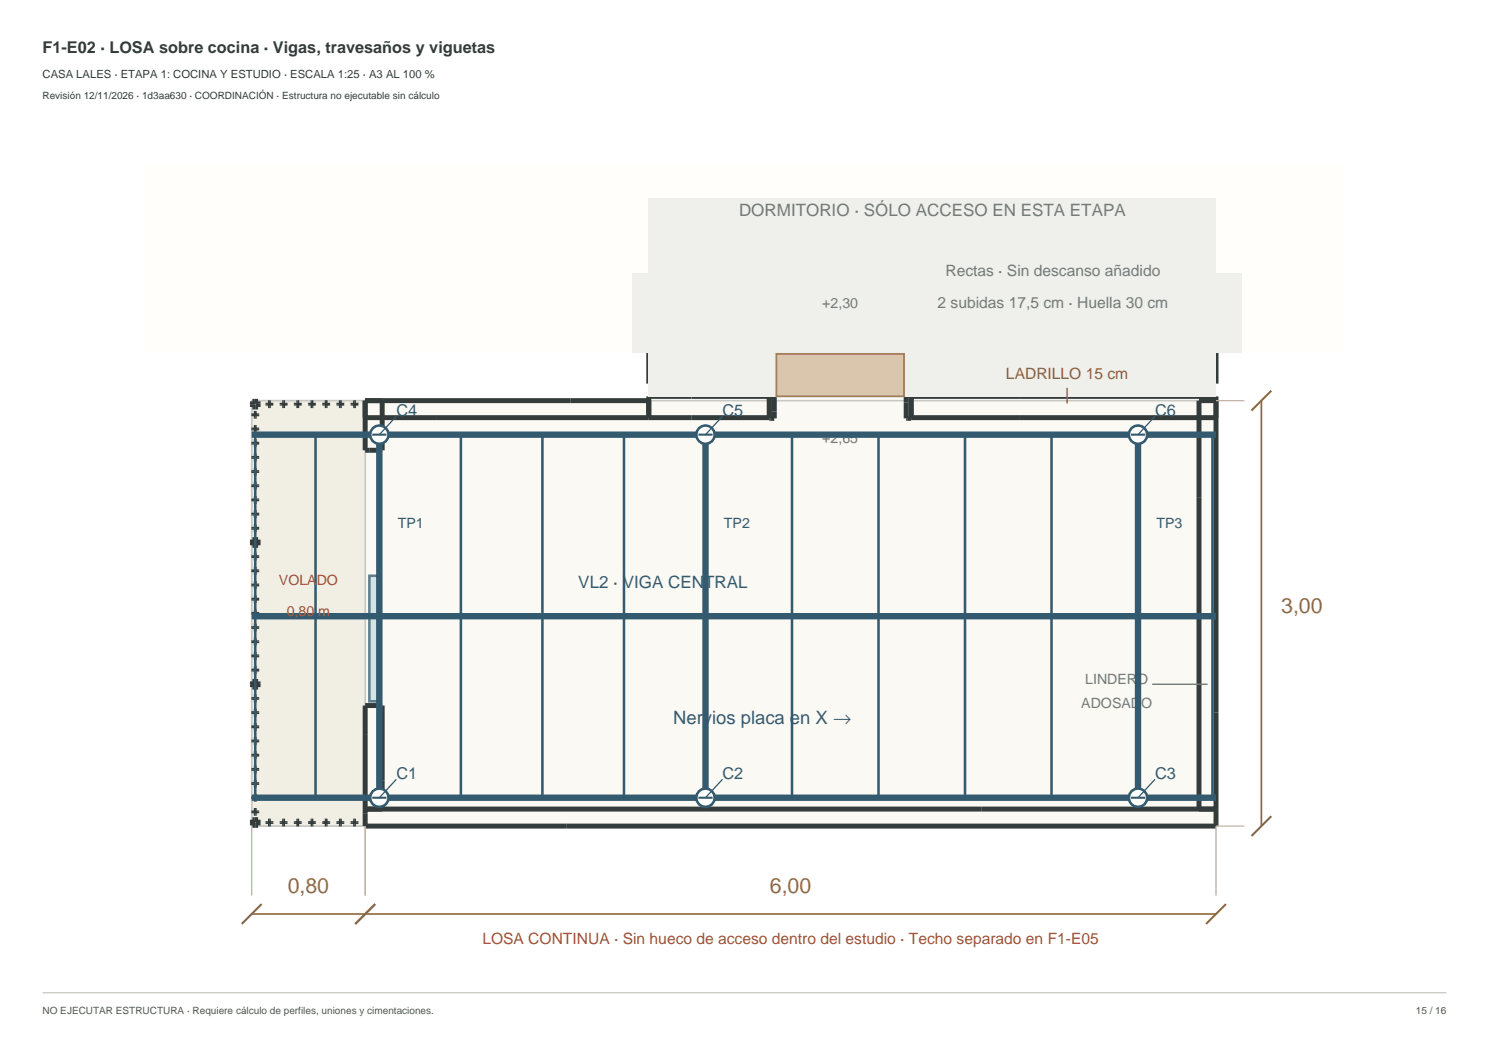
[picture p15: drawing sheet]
<svg xmlns="http://www.w3.org/2000/svg" width="420mm" height="297mm" viewBox="0 0 420 297" stroke-linecap="round" stroke-linejoin="round" font-family="sans-serif">
<defs><g id="words">
<g font-size="6" fill="#936c40">
<text x="361.4" y="173">3,00</text>
<text x="81.2" y="251.8">0,80</text>
<text x="217.2" y="251.8">6,00</text>
</g>
<text font-size="5.2" fill="#345a70" x="189.9" y="204.2">Nervios placa en X →</text>
<text font-size="4.8" fill="#747c76" x="208.5" y="61">DORMITORIO · SÓLO ACCESO EN ESTA ETAPA</text>
<text font-size="4.8" fill="#345a70" x="163.1" y="165.8">VL2 · VIGA CENTRAL</text>
<text font-size="4.6" fill="#343c3b" x="12" y="15">F1-E02 · LOSA sobre cocina · Vigas, travesaños y viguetas</text>
<g font-size="4.6" fill="#345a70">
<text x="111.8" y="117.4">C4</text>
<text x="203.8" y="117.4">C5</text>
<text x="325.8" y="117.4">C6</text>
<text x="111.8" y="219.8">C1</text>
<text x="203.8" y="219.8">C2</text>
<text x="325.8" y="219.8">C3</text>
</g>
<g font-size="4.4" fill="#747c76">
<text x="266.7" y="77.8">Rectas · Sin descanso añadido</text>
<text x="264.5" y="87">2 subidas 17,5 cm · Huella 30 cm</text>
</g>
<text font-size="4.4" fill="#8c5b36" x="283.8" y="107">LADRILLO 15 cm</text>
<text font-size="4.4" fill="#a44d37" x="136.1" y="266.2">LOSA CONTINUA · Sin hueco de acceso dentro del estudio · Techo separado en F1-E05</text>
<g font-size="4" fill="#747c76">
<text x="231.9" y="87">+2,30</text>
<text x="231.9" y="125">+2,65</text>
</g>
<g font-size="4" fill="#345a70">
<text x="112.2" y="149">TP1</text>
<text x="204.2" y="149">TP2</text>
<text x="326.2" y="149">TP3</text>
</g>
<g font-size="4" fill="#a44d37">
<text x="78.7" y="165">VOLADO</text>
<text x="80.9" y="173.8">0,80 m</text>
</g>
<g font-size="4" fill="#737b73">
<text x="306.1" y="193">LINDERO</text>
<text x="305" y="199.8">ADOSADO</text>
</g>
<text font-size="3.2" fill="#343c3b" x="12" y="22">CASA LALES · ETAPA 1: COCINA Y ESTUDIO · ESCALA 1:25 · A3 AL 100 %</text>
<text font-size="2.8" fill="#343c3b" x="12" y="28">Revisión 12/11/2026 · 1d3aa630 · COORDINACIÓN · Estructura no ejecutable sin cálculo</text>
<g font-size="2.8" fill="#515950">
<text x="12" y="286">NO EJECUTAR ESTRUCTURA · Requiere cálculo de perfiles, uniones y cimentaciones.</text>
<text x="399.4" y="286">15 / 16</text>
</g>
</g></defs>
<path d="M103 113h240v120h-240z" fill-rule="evenodd" fill="#fbf9f3" stroke="#c7c9c3" stroke-width=".48"/>
<path d="M71 113h32v120h-32z" fill-rule="evenodd" fill="#f1eee4" stroke="#c7c9c3" stroke-width=".48"/>
<g fill="none" stroke="#343c3b" stroke-width="1.4" stroke-linecap="butt">
<path d="M343 47v61.2h-4.8v-61.2M183 82h4.8v26.2h-4.8zM71.2 113.2h1.6v1.6h-1.6zM71.6 116.6h.8v.8h-.8zM75.6 113.6h.8v.8h-.8zM79.6 113.6h.8v.8h-.8zM83.6 113.6h.8v.8h-.8zM87.6 113.6h.8v.8h-.8zM91.6 113.6h.8v.8h-.8zM95.6 113.6h.8v.8h-.8zM99.6 113.6h.8v.8h-.8zM103 117.8h114"/>
<path d="M107.8 113v14h-4.8v-14h80M217 111.8h-34v6M217 111.6h1.4v6.4h-1.4zM255.6 111.6h1.4v6.4h-1.4zM257 111.8h86v121.2h-240v-34h4.8v29.2M257 117.8h86M343 113h-4.8v115.2M71.6 120.6h.8v.8h-.8zM71.6 124.6h.8v.8h-.8zM71.6 128.6h.8v.8h-.8zM71.6 132.6h.8v.8h-.8zM71.6 136.6h.8v.8h-.8z"/>
<path d="M71.2 152.2h1.6v1.6h-1.6zM71.6 140.6h.8v.8h-.8zM71.6 144.6h.8v.8h-.8zM71.6 148.6h.8v.8h-.8zM71.6 152.6h.8v.8h-.8zM71.6 156.6h.8v.8h-.8zM71.6 160.6h.8v.8h-.8zM71.6 164.6h.8v.8h-.8zM71.6 168.6h.8v.8h-.8zM71.6 172.6h.8v.8h-.8zM71.6 176.6h.8v.8h-.8zM71.2 192.2h1.6v1.6h-1.6z"/>
<path d="M71.6 180.6h.8v.8h-.8zM71.6 184.6h.8v.8h-.8zM71.6 188.6h.8v.8h-.8zM71.6 192.6h.8v.8h-.8zM71.6 196.6h.8v.8h-.8zM71.6 200.6h.8v.8h-.8zM71.6 204.6h.8v.8h-.8zM71.6 208.6h.8v.8h-.8zM71.6 212.6h.8v.8h-.8zM71.6 216.6h.8v.8h-.8zM71.2 231.2h1.6v1.6h-1.6zM71.6 228.6h.8v.8h-.8z"/>
<path d="M71.6 220.6h.8v.8h-.8zM71.6 224.6h.8v.8h-.8zM75.6 231.6h.8v.8h-.8zM79.6 231.6h.8v.8h-.8zM83.6 231.6h.8v.8h-.8zM87.6 231.6h.8v.8h-.8zM91.6 231.6h.8v.8h-.8zM95.6 231.6h.8v.8h-.8zM99.6 231.6h.8v.8h-.8zM103 228.2h240"/>
</g>
<path d="M104.2 162.4h2.3v35.4h-2.3z" fill-rule="evenodd" fill="#d1e4e7" stroke="#52818d" stroke-width=".72" stroke-linecap="butt"/>
<path d="M41 47h338v52.6h-338z" fill-rule="evenodd" fill="#fffefb"/>
<path d="M178.2 77.2h172v22.4h-172z" fill-rule="evenodd" fill="#eff0ec"/>
<path d="M183 99.6h160" fill="none" stroke="#b2b7b0" stroke-width=".48"/>
<path d="M183 55.8h160v56h-160z" fill-rule="evenodd" fill="#eff0ec"/>
<path d="M219 99.8h36v12h-36z" fill-rule="evenodd" fill="#d9c6ac" stroke="#8e7759" stroke-width=".48"/>
<path d="M343 113h8M71 233v19.6M103 233v19.6M351 233h-8v19.6" fill="none" stroke="#bdb3a4" stroke-width=".36"/>
<path d="M355.8 113v120M71 257.8h272" fill="none" stroke="#936c40" stroke-width=".48"/>
<path d="M358.6 110.2l-5.6 5.6M358.6 230.2l-5.6 5.6M73.8 255l-5.6 5.6M105.8 255l-5.6 5.6M345.8 255l-5.6 5.6" fill="none" stroke="#936c40" stroke-width=".6"/>
<path d="M301 109.4v4.4" fill="none" stroke="#8c5b36" stroke-width=".4"/>
<path d="M325 193h15.6" fill="none" stroke="#737b73" stroke-width=".4"/>
<path d="M71 122.6h272M107 122.6v102.4M199 122.6v102.4M321 122.6v102.4M71 173.8h272M71 225h272" fill="none" stroke="#345a70" stroke-width="1.8" stroke-linecap="butt"/>
<path d="M72 122.6v102.4M89 122.6v102.4M130 122.6v102.4M153 122.6v102.4M176 122.6v102.4M223.4 122.6v102.4M247.8 122.6v102.4M272.2 122.6v102.4M296.6 122.6v102.4M342 122.6v102.4" fill="none" stroke="#345a70" stroke-width=".72" stroke-linecap="butt"/>
<circle cx="107" cy="225" r="2.6" fill="#fff" stroke="#345a70" stroke-width=".72" stroke-linecap="butt"/>
<path d="M105 225h4" fill="none" stroke="#345a70" stroke-width=".6"/>
<path d="M111.8 219.8l-4.8 5.2" fill="none" stroke="#345a70" stroke-width=".36"/>
<circle cx="199" cy="225" r="2.6" fill="#fff" stroke="#345a70" stroke-width=".72" stroke-linecap="butt"/>
<path d="M197 225h4" fill="none" stroke="#345a70" stroke-width=".6"/>
<path d="M203.8 219.8l-4.8 5.2" fill="none" stroke="#345a70" stroke-width=".36"/>
<circle cx="321" cy="225" r="2.6" fill="#fff" stroke="#345a70" stroke-width=".72" stroke-linecap="butt"/>
<path d="M319 225h4" fill="none" stroke="#345a70" stroke-width=".6"/>
<path d="M325.8 219.8l-4.8 5.2" fill="none" stroke="#345a70" stroke-width=".36"/>
<circle cx="107" cy="122.6" r="2.6" fill="#fff" stroke="#345a70" stroke-width=".72" stroke-linecap="butt"/>
<path d="M105 122.6h4" fill="none" stroke="#345a70" stroke-width=".6"/>
<path d="M111.8 117.4l-4.8 5.2" fill="none" stroke="#345a70" stroke-width=".36"/>
<circle cx="199" cy="122.6" r="2.6" fill="#fff" stroke="#345a70" stroke-width=".72" stroke-linecap="butt"/>
<path d="M197 122.6h4" fill="none" stroke="#345a70" stroke-width=".6"/>
<path d="M203.8 117.4l-4.8 5.2" fill="none" stroke="#345a70" stroke-width=".36"/>
<circle cx="321" cy="122.6" r="2.6" fill="#fff" stroke="#345a70" stroke-width=".72" stroke-linecap="butt"/>
<path d="M319 122.6h4" fill="none" stroke="#345a70" stroke-width=".6"/>
<path d="M325.8 117.4l-4.8 5.2" fill="none" stroke="#345a70" stroke-width=".36"/>
<path d="M12 280h396" fill="none" stroke="#c6c9c0" stroke-width=".35"/>
<use href="#words"/>
</svg>
